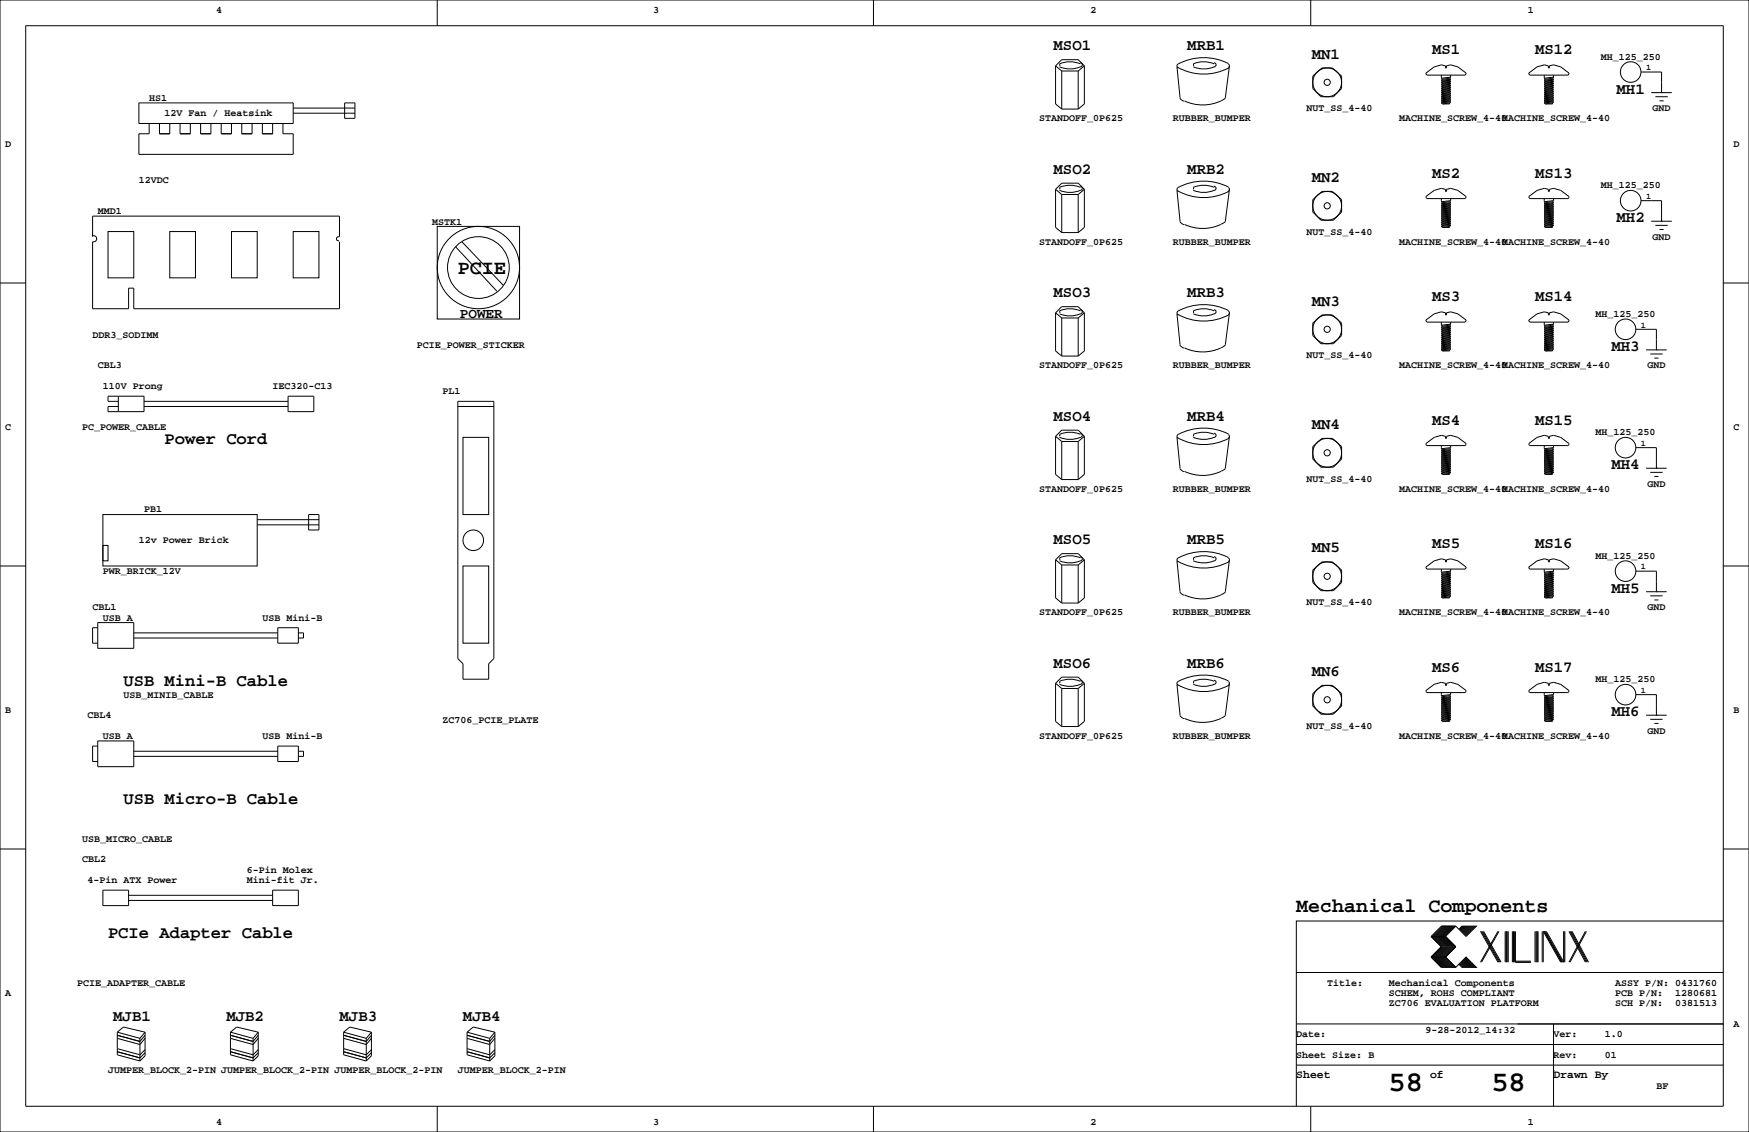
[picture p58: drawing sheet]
<svg xmlns="http://www.w3.org/2000/svg" width="432mm" height="279mm" viewBox="0 0 432 279" stroke-linecap="round" stroke-linejoin="round" font-family="sans-serif">
<defs><g id="words">
<g font-size="7.1">
<text x="342.8" y="269.3">58</text>
<text x="368.2" y="269.3">58</text>
</g>
<g font-size="4.9">
<text x="113" y="67.6">PCIE</text>
<text x="320" y="225.1">Mechanical Components</text>
</g>
<g font-size="4.2">
<text x="40.6" y="109.6">Power Cord</text>
<text x="30.5" y="169.3">USB Mini-B Cable</text>
<text x="30.5" y="198.5">USB Micro-B Cable</text>
<text x="26.7" y="231.5">PCIe Adapter Cable</text>
</g>
<g font-size="3.9">
<text x="260.1" y="12.4">MSO1</text>
<text x="293.1" y="12.4">MRB1</text>
<text x="323.9" y="14.4">MN1</text>
<text x="353.6" y="13.4">MS1</text>
<text x="379" y="13.4">MS12</text>
<text x="399.1" y="23.1">MH1</text>
<text x="260.1" y="42.9">MSO2</text>
<text x="293.1" y="42.9">MRB2</text>
<text x="323.9" y="44.9">MN2</text>
<text x="353.6" y="43.9">MS2</text>
<text x="379" y="43.9">MS13</text>
<text x="399.1" y="54.8">MH2</text>
<text x="260.1" y="73.4">MSO3</text>
<text x="293.1" y="73.4">MRB3</text>
<text x="323.9" y="75.4">MN3</text>
<text x="353.6" y="74.4">MS3</text>
<text x="379" y="74.4">MS14</text>
<text x="397.8" y="86.6">MH3</text>
<text x="260.1" y="103.9">MSO4</text>
<text x="293.1" y="103.9">MRB4</text>
<text x="323.9" y="105.9">MN4</text>
<text x="353.6" y="104.9">MS4</text>
<text x="379" y="104.9">MS15</text>
<text x="397.8" y="115.8">MH4</text>
<text x="260.1" y="134.3">MSO5</text>
<text x="293.1" y="134.3">MRB5</text>
<text x="323.9" y="136.4">MN5</text>
<text x="353.6" y="135.4">MS5</text>
<text x="379" y="135.4">MS16</text>
<text x="397.8" y="146.3">MH5</text>
<text x="260.1" y="164.8">MSO6</text>
<text x="293.1" y="164.8">MRB6</text>
<text x="323.9" y="166.8">MN6</text>
<text x="353.6" y="165.8">MS6</text>
<text x="379" y="165.8">MS17</text>
<text x="397.8" y="176.8">MH6</text>
<text x="27.9" y="251.9">MJB1</text>
<text x="55.9" y="251.9">MJB2</text>
<text x="83.8" y="251.9">MJB3</text>
<text x="114.3" y="251.9">MJB4</text>
</g>
<text font-size="3.5" x="113.5" y="78.5">POWER</text>
<g font-size="2.8">
<text x="320" y="266.1">Sheet</text>
<text x="353.1" y="266.1">of</text>
<text x="383.5" y="266.1">Drawn By</text>
</g>
<g font-size="2.5">
<text x="53.3" y="3.3">4</text>
<text x="161.3" y="3.3">3</text>
<text x="269.2" y="3.3">2</text>
<text x="377.2" y="3.3">1</text>
<text x="395.2" y="14.7">MH_125_250</text>
<text x="36.8" y="24.9">HS1</text>
<text x="40.6" y="28.7">12V Fan / Heatsink</text>
<text x="256.5" y="30">STANDOFF_0P625</text>
<text x="289.6" y="30">RUBBER_BUMPER</text>
<text x="322.6" y="27.4">NUT_SS_4-40</text>
<text x="345.4" y="30">MACHINE_SCREW_4-40</text>
<text x="370.8" y="30">MACHINE_SCREW_4-40</text>
<text x="408" y="27.4">GND</text>
<text x="1.3" y="36.3">D</text>
<text x="428" y="36.3">D</text>
<text x="34.3" y="45.2">12VDC</text>
<text x="395.2" y="46.5">MH_125_250</text>
<text x="24.1" y="52.8">MMD1</text>
<text x="106.7" y="55.6">MSTK1</text>
<text x="322.6" y="57.9">NUT_SS_4-40</text>
<text x="408" y="59.2">GND</text>
<text x="256.5" y="60.5">STANDOFF_0P625</text>
<text x="289.6" y="60.5">RUBBER_BUMPER</text>
<text x="345.4" y="60.5">MACHINE_SCREW_4-40</text>
<text x="370.8" y="60.5">MACHINE_SCREW_4-40</text>
<text x="22.9" y="83.3">DDR3_SODIMM</text>
<text x="393.9" y="78.2">MH_125_250</text>
<text x="102.9" y="85.9">PCIE_POWER_STICKER</text>
<text x="322.6" y="88.4">NUT_SS_4-40</text>
<text x="24.1" y="90.9">CBL3</text>
<text x="256.5" y="90.9">STANDOFF_0P625</text>
<text x="289.6" y="90.9">RUBBER_BUMPER</text>
<text x="345.4" y="90.9">MACHINE_SCREW_4-40</text>
<text x="370.8" y="90.9">MACHINE_SCREW_4-40</text>
<text x="406.7" y="90.9">GND</text>
<text x="25.4" y="96">110V Prong</text>
<text x="67.3" y="96">IEC320-C13</text>
<text x="109.2" y="97.3">PL1</text>
<text x="1.3" y="106.2">C</text>
<text x="20.3" y="106.2">PC_POWER_CABLE</text>
<text x="393.9" y="107.4">MH_125_250</text>
<text x="428" y="106.2">C</text>
<text x="322.6" y="118.9">NUT_SS_4-40</text>
<text x="256.5" y="121.4">STANDOFF_0P625</text>
<text x="289.6" y="121.4">RUBBER_BUMPER</text>
<text x="345.4" y="121.4">MACHINE_SCREW_4-40</text>
<text x="370.8" y="121.4">MACHINE_SCREW_4-40</text>
<text x="406.7" y="120.1">GND</text>
<text x="35.6" y="126.5">PB1</text>
<text x="34.3" y="134.1">12v Power Brick</text>
<text x="393.9" y="137.9">MH_125_250</text>
<text x="25.4" y="141.7">PWR_BRICK_12V</text>
<text x="322.6" y="149.4">NUT_SS_4-40</text>
<text x="22.9" y="150.6">CBL1</text>
<text x="25.4" y="153.2">USB A</text>
<text x="64.8" y="153.2">USB Mini-B</text>
<text x="256.5" y="151.9">STANDOFF_0P625</text>
<text x="289.6" y="151.9">RUBBER_BUMPER</text>
<text x="345.4" y="151.9">MACHINE_SCREW_4-40</text>
<text x="370.8" y="151.9">MACHINE_SCREW_4-40</text>
<text x="406.7" y="150.6">GND</text>
<text x="30.5" y="172.2">USB_MINIB_CABLE</text>
<text x="393.9" y="168.4">MH_125_250</text>
<text x="1.3" y="176">B</text>
<text x="21.6" y="177.3">CBL4</text>
<text x="109.2" y="178.6">ZC706_PCIE_PLATE</text>
<text x="322.6" y="179.8">NUT_SS_4-40</text>
<text x="428" y="176">B</text>
<text x="25.4" y="182.4">USB A</text>
<text x="64.8" y="182.4">USB Mini-B</text>
<text x="256.5" y="182.4">STANDOFF_0P625</text>
<text x="289.6" y="182.4">RUBBER_BUMPER</text>
<text x="345.4" y="182.4">MACHINE_SCREW_4-40</text>
<text x="370.8" y="182.4">MACHINE_SCREW_4-40</text>
<text x="406.7" y="181.1">GND</text>
<text x="20.3" y="207.8">USB_MICRO_CABLE</text>
<text x="20.3" y="212.9">CBL2</text>
<text x="61" y="215.4">6-Pin Molex</text>
<text x="21.6" y="217.9">4-Pin ATX Power</text>
<text x="61" y="217.9">Mini-fit Jr.</text>
<text x="1.3" y="245.9">A</text>
<text x="19" y="243.3">PCIE_ADAPTER_CABLE</text>
<text x="327.7" y="243.3">Title:</text>
<text x="342.9" y="245.9">SCHEM, ROHS COMPLIANT</text>
<text x="342.9" y="243.3">Mechanical Components</text>
<text x="398.8" y="243.3">ASSY P/N: 0431760</text>
<text x="398.8" y="245.9">PCB P/N:</text>
<text x="413.6" y="245.9">1280681</text>
<text x="342.9" y="248.4">ZC706 EVALUATION PLATFORM</text>
<text x="398.8" y="248.4">SCH P/N:</text>
<text x="413.6" y="248.4">0381513</text>
<text x="320" y="256">Date:</text>
<text x="351.9" y="255">9-28-2012_14:32</text>
<text x="383.5" y="256">Ver:</text>
<text x="396.2" y="256">1.0</text>
<text x="428" y="253.5">A</text>
<text x="320" y="261.1">Sheet Size: B</text>
<text x="383.5" y="261.1">Rev:</text>
<text x="396.2" y="261.1">01</text>
<text x="26.7" y="264.9">JUMPER_BLOCK_2-PIN JUMPER_BLOCK_2-PIN JUMPER_BLOCK_2-PIN</text>
<text x="113" y="264.9">JUMPER_BLOCK_2-PIN</text>
<text x="408.9" y="268.7">BF</text>
<text x="53.3" y="277.6">4</text>
<text x="161.3" y="277.6">3</text>
<text x="269.2" y="277.6">2</text>
<text x="377.2" y="277.6">1</text>
</g>
<g font-size="2.1">
<text x="406.4" y="17.3">1</text>
<text x="406.4" y="49.1">1</text>
<text x="405.1" y="80.8">1</text>
<text x="405.1" y="110.1">1</text>
<text x="405.1" y="140.5">1</text>
<text x="405.1" y="171">1</text>
</g>
</g></defs>
<g fill="none" stroke="#000" stroke-width=".25">
<path d="M0 0h431.8v279.4h-431.8zM6.3 6.4h419.1v266.6h-419.1zM107.9 0v6.4M215.6 0v6.4M260.6 16.3v9.4l1.5 1.2M260.6 16.3l1.5-1.6h4.1l1.5 1.6M260.6 16.3l1.5 1.2M261.6 16.5a6.6 6.6 0 0 0 5.1 0M261.6 15.8a6.6 6.6 0 0 1 5.1 0M261.7 15.8l.1 .4M262.1 17.5v9.4M262.1 17.5h4.1"/>
<path d="M266.2 17.5v9.4M266.7 15.5a.51 .51 0 0 1 .5 .5 .51 .51 0 0 1-.5 .5M267.7 16.3v9.4l-1.5 1.2M267.7 16.3l-1.5 1.2M290.6 16.5l.7 7.6M290.8 16.6a13.2 13.2 0 0 0 12.6 .1M294.6 16.5a6.6 6.6 0 0 0 5.2 0M294.6 15.8a6.6 6.6 0 0 1 5.2 0M294.7 15.8l.1 .4M299.7 15.5a.51 .51 0 0 1 .5 .5 .51 .51 0 0 1-.5 .5M303.3 15.8l.2 .5-.2 .4M303.3 15.7a13 13 0 0 0-12.7 .4v.3l.3 .3"/>
<path d="M303.5 16.3l-1 7.8M323.6 0v6.4M352 18l2.1-1.5 1.8-.5 1 .3v.5h.2v-.5l1-.3 1.8 .5 2 1.5v.3l-.2 .2h-9.4zM355.9 18.5v.8M355.9 19.8l.2 .3M355.9 19.3l.2 .3M356.1 19.6l-.2 .2M357.9 19.8l-1.8 .3M357.9 19.8l.2 .3M357.9 19.3l-1.8 .3M357.9 19.3l.2 .3M358.1 18.5v.6"/>
<path d="M358.1 19.6l-.2 .2M358.1 19.1l-.2 .2M358.1 19.6l-2.2 .2M358.1 19.1l-2.2 .2M377.4 18l2.1-1.5 1.8-.5 1 .3v.5h.2v-.5l1-.3 1.8 .5 2 1.5v.3l-.2 .2h-9.4zM381.3 19.8l.2 .3M381.3 19.3l.2 .3M381.3 18.5v.8M381.5 19.6l-.2 .2M383.3 19.8l-1.8 .3M383.3 19.8l.2 .3M383.3 19.3l-1.8 .3"/>
<path d="M383.3 19.3l.2 .3M383.5 19.6l-.2 .2M383.5 19.1l-.2 .2M383.5 18.5v.6M383.5 19.6l-2.2 .2M383.5 19.1l-2.2 .2M405.1 17.8h5.1v5.1M34.3 25.4v5.1zM34.3 30.5h38.1zM34.3 38.1h38.1zM34.3 33v5.1zM34.3 25.4h38.1v5.1"/>
<path d="M34.3 33h2.5v-2.5h2.6v2.5h2.5v-2.5h2.5v2.5h2.6v-2.5h2.5v2.5h2.6v-2.5h2.5v2.5h2.5v-2.5h2.6v2.5h2.5v-2.5h2.6v2.5h2.5v-2.5h2.5v2.5h2.6M72.4 33v5.1zM72.4 27.9h15.2M72.4 26.7h15.2M85.1 25.4h2.5v3.8h-2.5zM262.1 26.9h4.1M291.3 24.2l1 .8M292.4 24.9a10.7 10.7 0 0 0 9 0M302.5 24.2l-1 .6M355.9 25.4l.2 .3M355.9 22.9l.2 .2M355.9 24.9l.2 .2"/>
<path d="M355.9 22.4l.2 .2M355.9 24.4l.2 .2M355.9 23.9l.2 .2M355.9 21.3l.2 .3M355.9 23.4l.2 .2M355.9 20.8l.2 .3M355.9 20.3l.2 .3M355.9 21.8l.2 .3M356.1 25.1l-.2 .3M356.1 24.6l-.2 .3M356.1 24.1l-.2 .3M356.1 23.6l-.2 .3"/>
<path d="M356.1 23.1l-.2 .3M356.1 22.6l-.2 .3M356.1 22.1l-.2 .3M356.1 21.6l-.2 .2M356.1 21.1l-.2 .2M356.1 20.1l-.2 .2M356.1 20.6l-.2 .2M357.9 25.4v.3h-1.8M357.9 25.4l-1.8 .3M357.9 24.9l-1.8 .2M357.9 24.9l.2 .2M357.9 24.4l-1.8 .2"/>
<path d="M357.9 24.4l.2 .2M357.9 23.9l-1.8 .2M357.9 23.9l.2 .2M357.9 23.4l-1.8 .2M357.9 23.4l.2 .2M357.9 22.9l-1.8 .2M357.9 22.9l.2 .2M357.9 22.4l-1.8 .2M357.9 22.4l.2 .2M357.9 21.8l-1.8 .3M357.9 21.8l.2 .3M357.9 21.3l-1.8 .3"/>
<path d="M357.9 21.3l.2 .3M357.9 20.8l-1.8 .3M357.9 20.8l.2 .3M357.9 20.3l-1.8 .3M357.9 20.3l.2 .3M358.1 25.1l-2.2 .3M358.1 25.1l-.2 .3M358.1 23.1l-.2 .3M358.1 24.6l-2.2 .3M358.1 24.6l-.2 .3M358.1 22.6l-.2 .3M358.1 24.1l-2.2 .3"/>
<path d="M358.1 24.1l-.2 .3M358.1 22.1l-.2 .3M358.1 23.6l-2.2 .3M358.1 23.6l-.2 .3M358.1 21.6l-.2 .2M358.1 23.1l-2.2 .3M358.1 21.1l-.2 .2M358.1 22.6l-2.2 .3M358.1 20.6l-.2 .2M358.1 22.1l-2.2 .3M358.1 20.1l-.2 .2M358.1 21.6l-2.2 .2"/>
<path d="M358.1 21.1l-2.2 .2M358.1 20.1l-2.2 .2M358.1 20.6l-2.2 .2M381.3 25.4l.2 .3M381.3 22.9l.2 .2M381.3 24.9l.2 .2M381.3 22.4l.2 .2M381.3 24.4l.2 .2M381.3 21.8l.2 .3M381.3 23.9l.2 .2M381.3 21.3l.2 .3M381.3 23.4l.2 .2"/>
<path d="M381.3 20.8l.2 .3M381.3 20.3l.2 .3M381.5 25.1l-.2 .3M381.5 24.6l-.2 .3M381.5 24.1l-.2 .3M381.5 23.6l-.2 .3M381.5 23.1l-.2 .3M381.5 22.6l-.2 .3M381.5 22.1l-.2 .3M381.5 21.6l-.2 .2M381.5 21.1l-.2 .2M381.5 20.1l-.2 .2"/>
<path d="M381.5 20.6l-.2 .2M383.3 25.4v.3h-1.8M383.3 25.4l-1.8 .3M383.3 24.9l-1.8 .2M383.3 24.9l.2 .2M383.3 24.4l-1.8 .2M383.3 24.4l.2 .2M383.3 23.9l-1.8 .2M383.3 23.9l.2 .2M383.3 23.4l-1.8 .2M383.3 23.4l.2 .2M383.3 22.9l-1.8 .2"/>
<path d="M383.3 22.9l.2 .2M383.3 22.4l-1.8 .2M383.3 22.4l.2 .2M383.3 21.8l-1.8 .3M383.3 21.8l.2 .3M383.3 21.3l-1.8 .3M383.3 21.3l.2 .3M383.3 20.8l-1.8 .3M383.3 20.8l.2 .3M383.3 20.3l-1.8 .3M383.3 20.3l.2 .3M383.5 25.1l-.2 .3"/>
<path d="M383.5 24.6l-.2 .3M383.5 24.1l-.2 .3M383.5 23.1l-.2 .3M383.5 22.6l-.2 .3M383.5 23.6l-.2 .3M383.5 25.1l-2.2 .3M383.5 24.6l-2.2 .3M383.5 24.1l-2.2 .3M383.5 22.1l-.2 .3M383.5 23.6l-2.2 .3M383.5 21.6l-.2 .2M383.5 23.1l-2.2 .3"/>
<path d="M383.5 21.1l-.2 .2M383.5 22.6l-2.2 .3M383.5 20.6l-.2 .2M383.5 22.1l-2.2 .3M383.5 20.1l-.2 .2M383.5 21.6l-2.2 .2M383.5 21.1l-2.2 .2M383.5 20.1l-2.2 .2M383.5 20.6l-2.2 .2M407.7 22.9h5M408.7 23.9h3M409.7 24.9h1"/>
<path d="M410.2 22.9h.1M22.8 58.2a.76 .76 0 0 1 1.1 .7 .76 .76 0 0 1-1 .8M22.9 58.4v-5.1h60.9v5.2a.51 .51 0 0 0-.7 .4 .51 .51 0 0 0 .6 .5M22.9 59.7v16.5h8.8v-5.1h1.3v5.1h50.8v-16.5M26.7 57.2h6.3v11.4h-6.3zM41.9 57.2h6.4v11.4h-6.4zM57.1 57.2h6.4v11.4h-6.4zM72.4 57.2h6.3v11.4h-6.3zM107.9 55.9h20.4v22.8h-20.4zM114 59.7l10.2 10.7M260.6 46.7v9.4l1.5 1.3M260.6 46.7l1.5-1.5h4.1l1.5 1.5"/>
<path d="M260.6 46.7l1.5 1.3M261.6 47a6.6 6.6 0 0 0 5.1 0M261.6 46.2a6.6 6.6 0 0 1 5.1 0M261.7 46.3l.1 .4M262.1 48v9.4M262.1 57.4h4.1M262.1 48h4.1M266.2 48v9.4M266.7 46a.51 .51 0 0 1 .5 .5 .51 .51 0 0 1-.5 .5M267.7 46.7v9.4l-1.5 1.3M267.7 46.7l-1.5 1.3M290.6 47l.7 7.6"/>
<path d="M290.8 47.1a13.2 13.2 0 0 0 12.6 .1M291.3 54.7l1 .8M292.4 55.4a10.7 10.7 0 0 0 9 0M294.6 47a6.6 6.6 0 0 0 5.2 0M294.6 46.2a6.6 6.6 0 0 1 5.2 0M294.7 46.3l.1 .4M299.7 46a.51 .51 0 0 1 .5 .5 .51 .51 0 0 1-.5 .5M302.5 54.6l-1 .7M303.3 46.3l.2 .4-.2 .5M303.3 46.2a13 13 0 0 0-12.7 .4v.3l.3 .3M303.5 46.7l-1 7.9M352 48.5l2.1-1.5 1.8-.5 1 .2v.5h.2v-.5l1-.2 1.8 .5 2 1.5v.3l-.2 .2h-9.4z"/>
<path d="M355.9 55.9l.2 .2M355.9 53.3l.2 .3M355.9 55.4l.2 .2M355.9 52.8l.2 .3M355.9 54.9l.2 .2M355.9 52.3l.2 .3M355.9 54.4l.2 .2M355.9 51.8l.2 .3M355.9 53.8l.2 .3M355.9 50.8l.2 .3M355.9 50.3l.2 .2M355.9 49.8l.2 .2"/>
<path d="M355.9 51.3l.2 .3M355.9 49v.8M356.1 55.6l-.2 .3M356.1 55.1l-.2 .3M356.1 54.6l-.2 .3M356.1 54.1l-.2 .3M356.1 53.6l-.2 .2M356.1 53.1l-.2 .2M356.1 52.6l-.2 .2M356.1 52.1l-.2 .2M356.1 51.6l-.2 .2M356.1 50.5l-.2 .3"/>
<path d="M356.1 50l-.2 .3M356.1 51.1l-.2 .2M357.9 55.9v.2h-1.8M357.9 55.9l-1.8 .2M357.9 55.4l-1.8 .2M357.9 55.4l.2 .2M357.9 54.9l-1.8 .2M357.9 54.9l.2 .2M357.9 54.4l-1.8 .2M357.9 54.4l.2 .2M357.9 53.8l-1.8 .3M357.9 53.8l.2 .3"/>
<path d="M357.9 53.3l-1.8 .3M357.9 53.3l.2 .3M357.9 52.8l-1.8 .3M357.9 52.8l.2 .3M357.9 52.3l-1.8 .3M357.9 52.3l.2 .3M357.9 51.8l-1.8 .3M357.9 51.8l.2 .3M357.9 51.3l-1.8 .3M357.9 51.3l.2 .3M357.9 50.8l-1.8 .3M357.9 50.3l-1.8 .2"/>
<path d="M357.9 50.3l.2 .2M357.9 49.8l-1.8 .2M357.9 49.8l.2 .2M357.9 50.8l.2 .3M358.1 55.6l-2.2 .3M358.1 55.6l-.2 .3M358.1 53.6l-.2 .2M358.1 55.1l-2.2 .3M358.1 55.1l-.2 .3M358.1 53.1l-.2 .2M358.1 54.6l-2.2 .3M358.1 54.6l-.2 .3"/>
<path d="M358.1 52.6l-.2 .2M358.1 54.1l-2.2 .3M358.1 54.1l-.2 .3M358.1 52.1l-.2 .2M358.1 53.6l-2.2 .2M358.1 51.6l-.2 .2M358.1 53.1l-2.2 .2M358.1 51.1l-.2 .2M358.1 52.6l-2.2 .2M358.1 50.5l-.2 .3M358.1 52.1l-2.2 .2M358.1 50l-.2 .3"/>
<path d="M358.1 51.6l-2.2 .2M358.1 49.5l-.2 .3M358.1 50.5l-2.2 .3M358.1 51.1l-2.2 .2M358.1 49v.5M358.1 50l-2.2 .3M358.1 49.5l-2.2 .3M377.4 48.5l2.1-1.5 1.8-.5 1 .2v.5h.2v-.5l1-.2 1.8 .5 2 1.5v.3l-.2 .2h-9.4zM381.3 49.8l.2 .2M381.3 49v.8M381.3 55.9l.2 .2M381.3 53.3l.2 .3"/>
<path d="M381.3 55.4l.2 .2M381.3 52.8l.2 .3M381.3 54.9l.2 .2M381.3 52.3l.2 .3M381.3 54.4l.2 .2M381.3 51.8l.2 .3M381.3 53.8l.2 .3M381.3 51.3l.2 .3M381.3 50.8l.2 .3M381.3 50.3l.2 .2M381.5 55.6l-.2 .3M381.5 55.1l-.2 .3"/>
<path d="M381.5 54.6l-.2 .3M381.5 54.1l-.2 .3M381.5 53.6l-.2 .2M381.5 53.1l-.2 .2M381.5 52.6l-.2 .2M381.5 52.1l-.2 .2M381.5 51.6l-.2 .2M381.5 50.5l-.2 .3M381.5 50l-.2 .3M381.5 51.1l-.2 .2M383.3 55.9v.2h-1.8M383.3 51.8l.2 .3"/>
<path d="M383.3 55.9l-1.8 .2M383.3 55.4l-1.8 .2M383.3 55.4l.2 .2M383.3 54.9l-1.8 .2M383.3 54.9l.2 .2M383.3 54.4l-1.8 .2M383.3 54.4l.2 .2M383.3 53.8l-1.8 .3M383.3 53.8l.2 .3M383.3 53.3l-1.8 .3M383.3 53.3l.2 .3M383.3 52.8l-1.8 .3"/>
<path d="M383.3 52.8l.2 .3M383.3 52.3l-1.8 .3M383.3 52.3l.2 .3M383.3 51.8l-1.8 .3M383.3 51.3l-1.8 .3M383.3 51.3l.2 .3M383.3 50.8l-1.8 .3M383.3 50.3l-1.8 .2M383.3 50.3l.2 .2M383.3 49.8l-1.8 .2M383.3 49.8l.2 .2M383.3 50.8l.2 .3"/>
<path d="M383.5 55.6l-.2 .3M383.5 55.1l-.2 .3M383.5 54.6l-.2 .3M383.5 53.6l-.2 .2M383.5 53.1l-.2 .2M383.5 49v.5M383.5 55.6l-2.2 .3M383.5 55.1l-2.2 .3M383.5 54.6l-2.2 .3M383.5 52.6l-.2 .2M383.5 54.1l-2.2 .3M383.5 54.1l-.2 .3"/>
<path d="M383.5 52.1l-.2 .2M383.5 53.6l-2.2 .2M383.5 51.6l-.2 .2M383.5 53.1l-2.2 .2M383.5 51.1l-.2 .2M383.5 52.6l-2.2 .2M383.5 50.5l-.2 .3M383.5 52.1l-2.2 .2M383.5 50l-.2 .3M383.5 51.6l-2.2 .2M383.5 49.5l-.2 .3M383.5 50.5l-2.2 .3"/>
<path d="M383.5 51.1l-2.2 .2M383.5 50l-2.2 .3M383.5 49.5l-2.2 .3M405.1 49.5h5.1v5.1M407.7 54.6h5M408.7 55.6h3M409.7 56.6h1M410.2 54.6h.1M0 69.8h6.3M112.5 61l10.2 10.9M115.6 66h.1M130.8 68.6h.1"/>
<path d="M260.6 77.2v9.4l1.5 1.3M260.6 77.2l1.5-1.5h4.1l1.5 1.5M260.6 77.2l1.5 1.3M261.6 77.5a6.6 6.6 0 0 0 5.1 0M261.6 76.7a6.6 6.6 0 0 1 5.1 0M261.7 76.8l.1 .4M262.1 78.5v9.4M262.1 78.5h4.1M266.2 78.5v9.4M266.7 76.5a.51 .51 0 0 1 .5 .5 .51 .51 0 0 1-.5 .5M267.7 77.2v9.4l-1.5 1.3M267.7 77.2l-1.5 1.3"/>
<path d="M290.6 77.5l.7 7.6M290.8 77.6a13.2 13.2 0 0 0 12.6 .1M294.6 77.5a6.6 6.6 0 0 0 5.2 0M294.6 76.7a6.6 6.6 0 0 1 5.2 0M294.7 76.8l.1 .4M299.7 76.5a.51 .51 0 0 1 .5 .5 .51 .51 0 0 1-.5 .5M303.3 76.8l.2 .4-.2 .5M303.3 76.7a12.9 12.9 0 0 0-12.7 .3v.4l.3 .3M303.5 77.2l-1 7.9M352 79l2.1-1.5 1.8-.5 1 .2v.5h.2v-.5l1-.2 1.8 .5 2 1.5v.2l-.2 .3h-9.4zM355.9 79.5v.8M358.1 79.5v.5"/>
<path d="M377.4 79l2.1-1.5 1.8-.5 1 .2v.5h.2v-.5l1-.2 1.8 .5 2 1.5v.2l-.2 .3h-9.4zM381.3 79.5v.8M383.5 79.5v.5M425.4 69.8h6.4M29.2 99.1h-2.5v-1.3h8.9v3.8h-8.9v-1.3h2.5M29.2 97.8v3.8M35.6 99.1h35.5M71.1 97.8h6.4v3.8h-6.4zM113 99.1h8.9v63.5l-1.3 1.2v3.8h-6.3v-3.8l-1.3-1.2zM262.1 87.9h4.1M291.3 85.2l1 .8M292.4 85.9a10.7 10.7 0 0 0 9 0"/>
<path d="M302.5 85.1l-1 .7M355.9 86.4l.2 .2M355.9 85.9l.2 .2M355.9 83.3l.2 .3M355.9 85.3l.2 .3M355.9 82.8l.2 .3M355.9 84.8l.2 .3M355.9 82.3l.2 .2M355.9 84.3l.2 .3M355.9 81.8l.2 .2M355.9 83.8l.2 .3M355.9 81.3l.2 .2"/>
<path d="M355.9 80.8l.2 .2M355.9 80.3l.2 .2M356.1 86.1l-.2 .3M356.1 85.6l-.2 .3M356.1 85.1l-.2 .2M356.1 84.6l-.2 .2M356.1 84.1l-.2 .2M356.1 83.6l-.2 .2M356.1 83.1l-.2 .2M356.1 82.5l-.2 .3M356.1 82l-.2 .3M356.1 81l-.2 .3"/>
<path d="M356.1 80.5l-.2 .3M356.1 81.5l-.2 .3M357.9 86.4v.2h-1.8M357.9 86.4l-1.8 .2M357.9 85.9l-1.8 .2M357.9 85.9l.2 .2M357.9 85.3l-1.8 .3M357.9 85.3l.2 .3M357.9 84.8l-1.8 .3M357.9 84.8l.2 .3M357.9 84.3l-1.8 .3M357.9 84.3l.2 .3"/>
<path d="M357.9 83.8l-1.8 .3M357.9 83.8l.2 .3M357.9 83.3l-1.8 .3M357.9 83.3l.2 .3M357.9 82.8l-1.8 .3M357.9 82.8l.2 .3M357.9 82.3l-1.8 .2M357.9 82.3l.2 .2M357.9 81.8l-1.8 .2M357.9 81.8l.2 .2M357.9 81.3l-1.8 .2M357.9 80.8l-1.8 .2"/>
<path d="M357.9 80.8l.2 .2M357.9 80.3l-1.8 .2M357.9 80.3l.2 .2M357.9 81.3l.2 .2M358.1 86.1l-2.2 .3M358.1 86.1l-.2 .3M358.1 84.1l-.2 .2M358.1 85.6l-2.2 .3M358.1 85.6l-.2 .3M358.1 83.6l-.2 .2M358.1 85.1l-2.2 .2M358.1 85.1l-.2 .2"/>
<path d="M358.1 83.1l-.2 .2M358.1 84.6l-2.2 .2M358.1 84.6l-.2 .2M358.1 82.5l-.2 .3M358.1 84.1l-2.2 .2M358.1 82l-.2 .3M358.1 83.6l-2.2 .2M358.1 81.5l-.2 .3M358.1 83.1l-2.2 .2M358.1 81l-.2 .3M358.1 82.5l-2.2 .3M358.1 80.5l-.2 .3"/>
<path d="M358.1 82l-2.2 .3M358.1 80l-.2 .3M358.1 81l-2.2 .3M358.1 81.5l-2.2 .3M358.1 80.5l-2.2 .3M358.1 80l-2.2 .3M381.3 86.4l.2 .2M381.3 83.8l.2 .3M381.3 85.9l.2 .2M381.3 83.3l.2 .3M381.3 85.3l.2 .3M381.3 82.8l.2 .3"/>
<path d="M381.3 84.8l.2 .3M381.3 82.3l.2 .2M381.3 84.3l.2 .3M381.3 81.8l.2 .2M381.3 81.3l.2 .2M381.3 80.8l.2 .2M381.3 80.3l.2 .2M381.5 86.1l-.2 .3M381.5 85.6l-.2 .3M381.5 85.1l-.2 .2M381.5 84.6l-.2 .2M381.5 84.1l-.2 .2"/>
<path d="M381.5 83.6l-.2 .2M381.5 83.1l-.2 .2M381.5 82.5l-.2 .3M381.5 82l-.2 .3M381.5 81l-.2 .3M381.5 80.5l-.2 .3M381.5 81.5l-.2 .3M383.3 86.4v.2h-1.8M383.3 86.4l-1.8 .2M383.3 85.9l-1.8 .2M383.3 85.9l.2 .2M383.3 85.3l-1.8 .3"/>
<path d="M383.3 85.3l.2 .3M383.3 84.8l-1.8 .3M383.3 84.8l.2 .3M383.3 84.3l-1.8 .3M383.3 84.3l.2 .3M383.3 83.8l-1.8 .3M383.3 83.8l.2 .3M383.3 83.3l-1.8 .3M383.3 83.3l.2 .3M383.3 82.8l-1.8 .3M383.3 82.8l.2 .3M383.3 82.3l-1.8 .2"/>
<path d="M383.3 82.3l.2 .2M383.3 81.8l-1.8 .2M383.3 81.8l.2 .2M383.3 81.3l-1.8 .2M383.3 80.8l-1.8 .2M383.3 80.8l.2 .2M383.3 80.3l-1.8 .2M383.3 80.3l.2 .2M383.3 81.3l.2 .2M383.5 86.1l-.2 .3M383.5 85.6l-.2 .3M383.5 84.1l-.2 .2"/>
<path d="M383.5 83.6l-.2 .2M383.5 84.6l-.2 .2M383.5 86.1l-2.2 .3M383.5 85.6l-2.2 .3M383.5 85.1l-2.2 .2M383.5 85.1l-.2 .2M383.5 83.1l-.2 .2M383.5 84.6l-2.2 .2M383.5 82.5l-.2 .3M383.5 84.1l-2.2 .2M383.5 82l-.2 .3M383.5 83.6l-2.2 .2"/>
<path d="M383.5 81.5l-.2 .3M383.5 83.1l-2.2 .2M383.5 81l-.2 .3M383.5 82.5l-2.2 .3M383.5 80.5l-.2 .3M383.5 82l-2.2 .3M383.5 80l-.2 .3M383.5 81l-2.2 .3M383.5 81.5l-2.2 .3M383.5 80.5l-2.2 .3M383.5 80l-2.2 .3M403.9 81.3h5v5.1"/>
<path d="M406.4 86.4h5.1M407.4 87.4h3.1M408.4 88.4h1M408.9 86.4h.1M35.6 100.3h35.5M113 100.3h8.9M114.3 107.9h6.3v19.1h-6.3zM260.6 107.7v9.4l1.5 1.3M260.6 107.7l1.5-1.5h4.1l1.5 1.5M260.6 107.7l1.5 1.3M261.6 107.9a6.6 6.6 0 0 0 5.1 0M261.6 107.2a6.6 6.6 0 0 1 5.1 0"/>
<path d="M261.7 107.3l.1 .4M262.1 109v9.4M262.1 118.4h4.1M262.1 109h4.1M266.2 109v9.4M266.7 106.9a.51 .51 0 0 1 .5 .5 .51 .51 0 0 1-.5 .5M267.7 107.7v9.4l-1.5 1.3M267.7 107.7l-1.5 1.3M290.6 107.9l.7 7.7M290.8 108.1a13.2 13.2 0 0 0 12.6 .1M290.9 107.2l-.3 .5 .3 .4M291.3 115.6l1 .8"/>
<path d="M292.4 116.3a10.7 10.7 0 0 0 9 0M294.6 107.9a6.6 6.6 0 0 0 5.2 0M294.6 107.2a6.6 6.6 0 0 1 5.2 0M294.7 107.3l.1 .4M299.7 106.9a.51 .51 0 0 1 .5 .5 .51 .51 0 0 1-.5 .5M302.5 115.6l-1 .7M303.3 107.2l.2 .5-.2 .4M303.3 107.1a13.5 13.5 0 0 0-12.4 .1M303.5 107.7l-1 7.9M352 109.5l2.1-1.6 1.8-.5 1 .3v.5h.2v-.5l1-.3 1.8 .5 2 1.6v.2l-.2 .3h-9.4zM355.9 110v.7M355.9 116.8l.2 .3"/>
<path d="M355.9 114.3l.2 .3M355.9 116.3l.2 .3M355.9 113.8l.2 .2M355.9 115.8l.2 .3M355.9 113.3l.2 .2M355.9 115.3l.2 .3M355.9 112.8l.2 .2M355.9 114.8l.2 .3M355.9 112.3l.2 .2M355.9 111.8l.2 .2M355.9 111.3l.2 .2M355.9 110.7l.2 .3"/>
<path d="M356.1 116.6l-.2 .2M356.1 116.1l-.2 .2M356.1 115.6l-.2 .2M356.1 115.1l-.2 .2M356.1 114.6l-.2 .2M356.1 114l-.2 .3M356.1 113.5l-.2 .3M356.1 113l-.2 .3M356.1 112.5l-.2 .3M356.1 111.5l-.2 .3M356.1 111l-.2 .3M356.1 112l-.2 .3"/>
<path d="M357.9 116.8v.3h-1.8M357.9 116.8l-1.8 .3M357.9 116.3l-1.8 .3M357.9 116.3l.2 .3M357.9 115.8l-1.8 .3M357.9 115.8l.2 .3M357.9 115.3l-1.8 .3M357.9 115.3l.2 .3M357.9 114.8l-1.8 .3M357.9 114.8l.2 .3M357.9 114.3l-1.8 .3M357.9 114.3l.2 .3"/>
<path d="M357.9 113.8l-1.8 .2M357.9 113.8l.2 .2M357.9 113.3l-1.8 .2M357.9 113.3l.2 .2M357.9 112.8l-1.8 .2M357.9 112.8l.2 .2M357.9 112.3l-1.8 .2M357.9 112.3l.2 .2M357.9 111.8l-1.8 .2M357.9 111.3l-1.8 .2M357.9 111.3l.2 .2M357.9 110.7l-1.8 .3"/>
<path d="M357.9 110.7l.2 .3M357.9 111.8l.2 .2M358.1 110v.5M358.1 116.6l-2.2 .2M358.1 116.6l-.2 .2M358.1 114.6l-.2 .2M358.1 116.1l-2.2 .2M358.1 116.1l-.2 .2M358.1 114l-.2 .3M358.1 115.6l-2.2 .2M358.1 115.6l-.2 .2M358.1 113.5l-.2 .3"/>
<path d="M358.1 115.1l-2.2 .2M358.1 115.1l-.2 .2M358.1 114.6l-2.2 .2M358.1 112.5l-.2 .3M358.1 114l-2.2 .3M358.1 112l-.2 .3M358.1 113.5l-2.2 .3M358.1 111.5l-.2 .3M358.1 113l-2.2 .3M358.1 113l-.2 .3M358.1 111l-.2 .3M358.1 112.5l-2.2 .3"/>
<path d="M358.1 110.5l-.2 .2M358.1 111.5l-2.2 .3M358.1 112l-2.2 .3M358.1 111l-2.2 .3M358.1 110.5l-2.2 .2M377.4 109.5l2.1-1.6 1.8-.5 1 .3v.5h.2v-.5l1-.3 1.8 .5 2 1.6v.2l-.2 .3h-9.4zM381.3 111.8l.2 .2M381.3 110v.7M381.3 116.8l.2 .3M381.3 114.3l.2 .3M381.3 116.3l.2 .3M381.3 113.8l.2 .2"/>
<path d="M381.3 115.8l.2 .3M381.3 113.3l.2 .2M381.3 115.3l.2 .3M381.3 112.8l.2 .2M381.3 114.8l.2 .3M381.3 112.3l.2 .2M381.3 111.3l.2 .2M381.3 110.7l.2 .3M381.5 116.6l-.2 .2M381.5 116.1l-.2 .2M381.5 115.6l-.2 .2M381.5 115.1l-.2 .2"/>
<path d="M381.5 114.6l-.2 .2M381.5 114l-.2 .3M381.5 113.5l-.2 .3M381.5 113l-.2 .3M381.5 112.5l-.2 .3M381.5 111.5l-.2 .3M381.5 111l-.2 .3M381.5 112l-.2 .3M383.3 111.3l.2 .2M383.3 116.8v.3h-1.8M383.3 116.8l-1.8 .3M383.3 116.3l-1.8 .3"/>
<path d="M383.3 116.3l.2 .3M383.3 115.8l-1.8 .3M383.3 115.8l.2 .3M383.3 115.3l-1.8 .3M383.3 115.3l.2 .3M383.3 114.8l-1.8 .3M383.3 114.8l.2 .3M383.3 114.3l-1.8 .3M383.3 114.3l.2 .3M383.3 113.8l-1.8 .2M383.3 113.8l.2 .2M383.3 113.3l-1.8 .2"/>
<path d="M383.3 113.3l.2 .2M383.3 112.8l-1.8 .2M383.3 112.8l.2 .2M383.3 112.3l-1.8 .2M383.3 112.3l.2 .2M383.3 111.8l-1.8 .2M383.3 111.3l-1.8 .2M383.3 110.7l-1.8 .3M383.3 110.7l.2 .3M383.3 111.8l.2 .2M383.5 116.6l-.2 .2M383.5 116.1l-.2 .2"/>
<path d="M383.5 115.6l-.2 .2M383.5 114.6l-.2 .2M383.5 114l-.2 .3M383.5 115.1l-.2 .2M383.5 110v.5M383.5 116.6l-2.2 .2M383.5 116.1l-2.2 .2M383.5 115.6l-2.2 .2M383.5 113.5l-.2 .3M383.5 115.1l-2.2 .2M383.5 113l-.2 .3M383.5 114.6l-2.2 .2"/>
<path d="M383.5 112.5l-.2 .3M383.5 114l-2.2 .3M383.5 112l-.2 .3M383.5 113.5l-2.2 .3M383.5 111.5l-.2 .3M383.5 113l-2.2 .3M383.5 111l-.2 .3M383.5 112.5l-2.2 .3M383.5 110.5l-.2 .2M383.5 111.5l-2.2 .3M383.5 112l-2.2 .3M383.5 111l-2.2 .3"/>
<path d="M383.5 110.5l-2.2 .2M403.9 110.5h5v5.1M406.4 115.6h5.1M407.4 116.6h3.1M408.4 117.6h1M408.9 115.6h.1M0 139.7h6.3M25.4 134.6h1.3v3.8h-1.3zM25.4 127h38.1v12.7h-38.1zM63.5 129.5h15.2M63.5 128.3h15.2M76.2 127h2.5v3.8h-2.5z"/>
<path d="M114.3 139.7h6.3v19.1h-6.3zM260.6 138.2v9.4l1.5 1.2M260.6 138.2l1.5-1.5h4.1l1.5 1.5M260.6 138.2l1.5 1.2M261.6 138.4a6.6 6.6 0 0 0 5.1 0M261.6 137.7a6.6 6.6 0 0 1 5.1 0M261.7 137.7l.1 .4M262.1 139.4v9.4M262.1 139.4h4.1M266.2 139.4v9.4M266.7 137.4a.51 .51 0 0 1 .5 .5 .51 .51 0 0 1-.5 .5M267.7 138.2v9.4l-1.5 1.2"/>
<path d="M267.7 138.2l-1.5 1.2M290.6 138.4l.7 7.6M290.8 138.6a13.2 13.2 0 0 0 12.6 .1M294.6 138.4a6.6 6.6 0 0 0 5.2 0M294.6 137.7a6.6 6.6 0 0 1 5.2 0M294.7 137.7l.1 .4M299.7 137.4a.51 .51 0 0 1 .5 .5 .51 .51 0 0 1-.5 .5M303.3 137.7l.2 .5-.2 .4M303.3 137.6a13 13 0 0 0-12.7 .4v.4l.3 .2M303.5 138.2l-1 7.8M352 140l2.1-1.6 1.8-.5 1 .3v.5h.2v-.5l1-.3 1.8 .5 2 1.6v.2l-.2 .3h-9.4zM377.4 140l2.1-1.6 1.8-.5 1 .3v.5h.2v-.5l1-.3 1.8 .5 2 1.6v.2l-.2 .3h-9.4z"/>
<path d="M425.4 139.7h6.4M24.1 154.9h-1.2v3.9h1.2M24.1 153.7h8.9v6.3h-8.9zM33 157.5h35.6M33 156.2h35.6M68.6 154.9h5.1v3.9h-5.1zM73.7 156.2h1.2v1.3h-1.2M262.1 148.8h4.1M291.3 146.1l1 .8M292.4 146.8a10.7 10.7 0 0 0 9 0M302.5 146.1l-1 .7M355.9 140.5v.7"/>
<path d="M355.9 147.3l.2 .3M355.9 144.8l.2 .2M355.9 146.8l.2 .3M355.9 144.3l.2 .2M355.9 146.3l.2 .3M355.9 143.8l.2 .2M355.9 145.8l.2 .2M355.9 143.3l.2 .2M355.9 145.3l.2 .2M355.9 142.7l.2 .3M355.9 142.2l.2 .3M355.9 141.7l.2 .3"/>
<path d="M355.9 141.2l.2 .3M356.1 147.1l-.2 .2M356.1 146.6l-.2 .2M356.1 146l-.2 .3M356.1 145.5l-.2 .3M356.1 145l-.2 .3M356.1 144.5l-.2 .3M356.1 144l-.2 .3M356.1 143.5l-.2 .3M356.1 143l-.2 .3M356.1 142l-.2 .2M356.1 141.5l-.2 .2"/>
<path d="M356.1 142.5l-.2 .2M357.9 147.3v.3h-1.8M357.9 147.3l-1.8 .3M357.9 146.8l-1.8 .3M357.9 146.8l.2 .3M357.9 146.3l-1.8 .3M357.9 146.3l.2 .3M357.9 145.8l-1.8 .2M357.9 145.8l.2 .2M357.9 145.3l-1.8 .2M357.9 145.3l.2 .2M357.9 144.8l-1.8 .2"/>
<path d="M357.9 144.8l.2 .2M357.9 144.3l-1.8 .2M357.9 144.3l.2 .2M357.9 143.8l-1.8 .2M357.9 143.8l.2 .2M357.9 143.3l-1.8 .2M357.9 143.3l.2 .2M357.9 142.7l-1.8 .3M357.9 142.7l.2 .3M357.9 142.2l-1.8 .3M357.9 141.7l-1.8 .3M357.9 141.7l.2 .3"/>
<path d="M357.9 141.2l-1.8 .3M357.9 141.2l.2 .3M357.9 142.2l.2 .3M358.1 140.5v.5M358.1 147.1l-2.2 .2M358.1 147.1l-.2 .2M358.1 145l-.2 .3M358.1 146.6l-2.2 .2M358.1 146.6l-.2 .2M358.1 144.5l-.2 .3M358.1 146l-2.2 .3M358.1 146l-.2 .3"/>
<path d="M358.1 144l-.2 .3M358.1 145.5l-2.2 .3M358.1 145.5l-.2 .3M358.1 143.5l-.2 .3M358.1 145l-2.2 .3M358.1 143l-.2 .3M358.1 144.5l-2.2 .3M358.1 142.5l-.2 .2M358.1 144l-2.2 .3M358.1 142l-.2 .2M358.1 143.5l-2.2 .3M358.1 141.5l-.2 .2"/>
<path d="M358.1 143l-2.2 .3M358.1 141l-.2 .2M358.1 142l-2.2 .2M358.1 142.5l-2.2 .2M358.1 141.5l-2.2 .2M358.1 141l-2.2 .2M381.3 141.2l.2 .3M381.3 140.5v.7M381.3 147.3l.2 .3M381.3 144.8l.2 .2M381.3 146.8l.2 .3M381.3 146.3l.2 .3"/>
<path d="M381.3 143.8l.2 .2M381.3 145.8l.2 .2M381.3 143.3l.2 .2M381.3 145.3l.2 .2M381.3 142.7l.2 .3M381.3 142.2l.2 .3M381.3 144.3l.2 .2M381.3 141.7l.2 .3M381.5 147.1l-.2 .2M381.5 146.6l-.2 .2M381.5 146l-.2 .3M381.5 145.5l-.2 .3"/>
<path d="M381.5 145l-.2 .3M381.5 144.5l-.2 .3M381.5 144l-.2 .3M381.5 143.5l-.2 .3M381.5 143l-.2 .3M381.5 142l-.2 .2M381.5 141.5l-.2 .2M381.5 142.5l-.2 .2M383.3 147.3v.3h-1.8M383.3 147.3l-1.8 .3M383.3 146.8l-1.8 .3M383.3 146.8l.2 .3"/>
<path d="M383.3 146.3l-1.8 .3M383.3 146.3l.2 .3M383.3 145.8l-1.8 .2M383.3 145.8l.2 .2M383.3 145.3l-1.8 .2M383.3 145.3l.2 .2M383.3 144.8l-1.8 .2M383.3 144.8l.2 .2M383.3 144.3l-1.8 .2M383.3 144.3l.2 .2M383.3 143.8l-1.8 .2M383.3 143.8l.2 .2"/>
<path d="M383.3 143.3l-1.8 .2M383.3 143.3l.2 .2M383.3 142.7l-1.8 .3M383.3 142.7l.2 .3M383.3 142.2l-1.8 .3M383.3 141.7l-1.8 .3M383.3 141.7l.2 .3M383.3 141.2l-1.8 .3M383.3 141.2l.2 .3M383.3 142.2l.2 .3M383.5 147.1l-.2 .2M383.5 146l-.2 .3"/>
<path d="M383.5 145l-.2 .3M383.5 144.5l-.2 .3M383.5 145.5l-.2 .3M383.5 140.5v.5M383.5 147.1l-2.2 .2M383.5 146.6l-2.2 .2M383.5 146.6l-.2 .2M383.5 146l-2.2 .3M383.5 145.5l-2.2 .3M383.5 143.5l-.2 .3M383.5 145l-2.2 .3M383.5 143l-.2 .3"/>
<path d="M383.5 144.5l-2.2 .3M383.5 142.5l-.2 .2M383.5 144l-2.2 .3M383.5 144l-.2 .3M383.5 142l-.2 .2M383.5 143.5l-2.2 .3M383.5 141.5l-.2 .2M383.5 143l-2.2 .3M383.5 141l-.2 .2M383.5 142l-2.2 .2M383.5 142.5l-2.2 .2M383.5 141.5l-2.2 .2"/>
<path d="M383.5 141l-2.2 .2M403.9 141h5v5M406.4 146h5.1M407.4 147.1h3.1M408.4 148.1h1M408.9 146h.1M260.6 168.7v9.4l1.5 1.2M260.6 168.7l1.5-1.6h4.1l1.5 1.6M260.6 168.7l1.5 1.2M261.6 168.9a6.6 6.6 0 0 0 5.1 0M261.6 168.2a6.6 6.6 0 0 1 5.1 0M261.7 168.2l.1 .4"/>
<path d="M262.1 169.9v9.4M262.1 179.3h4.1M262.1 169.9h4.1M266.2 169.9v9.4M266.7 167.9a.51 .51 0 0 1 .5 .5 .51 .51 0 0 1-.5 .5M267.7 168.7v9.4l-1.5 1.2M267.7 168.7l-1.5 1.2M290.6 168.9l.7 7.6M290.8 169a13.2 13.2 0 0 0 12.6 .1M291.3 176.6l1 .8M292.4 177.3a10.7 10.7 0 0 0 9 0M294.6 168.9a6.6 6.6 0 0 0 5.2 0"/>
<path d="M294.6 168.2a6.6 6.6 0 0 1 5.2 0M294.7 168.2l.1 .4M299.7 167.9a.51 .51 0 0 1 .5 .5 .51 .51 0 0 1-.5 .5M302.5 176.6l-1 .6M303.3 168.2l.2 .5-.2 .4M303.3 168.1a13 13 0 0 0-12.7 .4v.3l.3 .3M303.5 168.7l-1 7.8M352 170.4l2.1-1.5 1.8-.5 1 .3v.5h.2v-.5l1-.3 1.8 .5 2 1.5v.3l-.2 .2h-9.4zM355.9 170.9v.8M355.9 177.8l.2 .3M355.9 175.3l.2 .2M355.9 177.3l.2 .2"/>
<path d="M355.9 174.8l.2 .2M355.9 176.8l.2 .2M355.9 174.2l.2 .3M355.9 176.3l.2 .2M355.9 173.7l.2 .3M355.9 175.8l.2 .2M355.9 173.2l.2 .3M355.9 172.7l.2 .3M355.9 172.2l.2 .3M355.9 171.7l.2 .3M356.1 177.5l-.2 .3M356.1 177l-.2 .3"/>
<path d="M356.1 176.5l-.2 .3M356.1 176l-.2 .3M356.1 175.5l-.2 .3M356.1 175l-.2 .3M356.1 174.5l-.2 .3M356.1 174l-.2 .2M356.1 173.5l-.2 .2M356.1 172.5l-.2 .2M356.1 172l-.2 .2M356.1 173l-.2 .2M357.9 177.8v.3h-1.8M357.9 177.8l-1.8 .3"/>
<path d="M357.9 177.3l-1.8 .2M357.9 177.3l.2 .2M357.9 176.8l-1.8 .2M357.9 176.8l.2 .2M357.9 176.3l-1.8 .2M357.9 176.3l.2 .2M357.9 175.8l-1.8 .2M357.9 175.8l.2 .2M357.9 175.3l-1.8 .2M357.9 175.3l.2 .2M357.9 174.8l-1.8 .2M357.9 174.8l.2 .2"/>
<path d="M357.9 174.2l-1.8 .3M357.9 174.2l.2 .3M357.9 173.7l-1.8 .3M357.9 173.7l.2 .3M357.9 173.2l-1.8 .3M357.9 173.2l.2 .3M357.9 172.7l-1.8 .3M357.9 172.2l-1.8 .3M357.9 172.2l.2 .3M357.9 171.7l-1.8 .3M357.9 171.7l.2 .3M357.9 172.7l.2 .3"/>
<path d="M358.1 170.9v.5M358.1 177.5l-2.2 .3M358.1 177.5l-.2 .3M358.1 175.5l-.2 .3M358.1 177l-2.2 .3M358.1 177l-.2 .3M358.1 175l-.2 .3M358.1 176.5l-2.2 .3M358.1 176.5l-.2 .3M358.1 174.5l-.2 .3M358.1 176l-2.2 .3M358.1 176l-.2 .3"/>
<path d="M358.1 174l-.2 .2M358.1 175.5l-2.2 .3M358.1 173.5l-.2 .2M358.1 175l-2.2 .3M358.1 173l-.2 .2M358.1 174.5l-2.2 .3M358.1 172.5l-.2 .2M358.1 174l-2.2 .2M358.1 172l-.2 .2M358.1 173.5l-2.2 .2M358.1 171.4l-.2 .3M358.1 172.5l-2.2 .2"/>
<path d="M358.1 173l-2.2 .2M358.1 172l-2.2 .2M358.1 171.4l-2.2 .3M377.4 170.4l2.1-1.5 1.8-.5 1 .3v.5h.2v-.5l1-.3 1.8 .5 2 1.5v.3l-.2 .2h-9.4zM381.3 170.9v.8M381.3 177.8l.2 .3M381.3 175.3l.2 .2M381.3 177.3l.2 .2M381.3 174.8l.2 .2M381.3 176.8l.2 .2M381.3 174.2l.2 .3M381.3 176.3l.2 .2"/>
<path d="M381.3 175.8l.2 .2M381.3 173.2l.2 .3M381.3 172.7l.2 .3M381.3 172.2l.2 .3M381.3 171.7l.2 .3M381.3 173.7l.2 .3M381.5 177.5l-.2 .3M381.5 177l-.2 .3M381.5 176.5l-.2 .3M381.5 176l-.2 .3M381.5 175.5l-.2 .3M381.5 175l-.2 .3"/>
<path d="M381.5 174.5l-.2 .3M381.5 174l-.2 .2M381.5 173.5l-.2 .2M381.5 172.5l-.2 .2M381.5 172l-.2 .2M381.5 173l-.2 .2M383.3 173.2l.2 .3M383.3 177.8v.3h-1.8M383.3 177.8l-1.8 .3M383.3 177.3l-1.8 .2M383.3 177.3l.2 .2M383.3 176.8l-1.8 .2"/>
<path d="M383.3 176.8l.2 .2M383.3 176.3l-1.8 .2M383.3 176.3l.2 .2M383.3 175.8l-1.8 .2M383.3 175.8l.2 .2M383.3 175.3l-1.8 .2M383.3 175.3l.2 .2M383.3 174.8l-1.8 .2M383.3 174.8l.2 .2M383.3 174.2l-1.8 .3M383.3 174.2l.2 .3M383.3 173.7l-1.8 .3"/>
<path d="M383.3 173.7l.2 .3M383.3 173.2l-1.8 .3M383.3 172.7l-1.8 .3M383.3 172.2l-1.8 .3M383.3 172.2l.2 .3M383.3 171.7l-1.8 .3M383.3 171.7l.2 .3M383.3 172.7l.2 .3M383.5 170.9v.5M383.5 177.5l-2.2 .3M383.5 177.5l-.2 .3M383.5 175.5l-.2 .3"/>
<path d="M383.5 177l-2.2 .3M383.5 177l-.2 .3M383.5 175l-.2 .3M383.5 176.5l-2.2 .3M383.5 176.5l-.2 .3M383.5 174.5l-.2 .3M383.5 176l-2.2 .3M383.5 176l-.2 .3M383.5 174l-.2 .2M383.5 175.5l-2.2 .3M383.5 173.5l-.2 .2M383.5 175l-2.2 .3"/>
<path d="M383.5 173l-.2 .2M383.5 174.5l-2.2 .3M383.5 172.5l-.2 .2M383.5 174l-2.2 .2M383.5 172l-.2 .2M383.5 173.5l-2.2 .2M383.5 171.4l-.2 .3M383.5 172.5l-2.2 .2M383.5 173l-2.2 .2M383.5 172l-2.2 .2M383.5 171.4l-2.2 .3M403.9 171.4h5v5.1"/>
<path d="M406.4 176.5h5.1M407.4 177.5h3.1M408.4 178.6h1M408.9 176.5h.1M24.1 182.9h8.9v6.3h-8.9zM24.1 184.1h-1.2v3.9h1.2M33 186.7h35.6M33 185.4h35.6M68.6 184.1h5.1v3.9h-5.1zM73.7 185.4h1.2v1.3h-1.2M0 209.5h6.3M25.4 219.7h6.3v3.8h-6.3z"/>
<path d="M67.3 219.7h6.4v3.8h-6.4zM425.4 209.5h6.4M31.7 222.2h35.6M31.7 221h35.6M353.3 236.2l2.6 2.6h3.5M353.3 231.1l2.6 2.6-2.6 2.5M353.3 236.2h3.6M353.3 231.1h3.6M356.1 228.6l-2.5 2.5 2.5 2.6-2.5 2.5 2.5 2.6M356.4 228.6l-2.6 2.5 2.6 2.6-2.6 2.5 2.6 2.6M356.6 228.6l-2.5 2.5 2.5 2.6-2.5 2.5 2.5 2.6M356.9 228.6l-2.6 2.5 2.6 2.6-2.6 2.5 2.6 2.6"/>
<path d="M356.9 231.1l2.5 2.6-2.5 2.5M356.9 236.2l2.5 2.6M357.1 228.6l-2.5 2.5 2.5 2.6-2.5 2.5 2.5 2.6M357.4 228.6l-2.6 2.5 2.6 2.6-2.6 2.5 2.6 2.6M357.6 228.6l-2.5 2.5 2.5 2.6-2.5 2.5 2.5 2.6M357.9 228.6l-2.6 2.5 2.6 2.6-2.6 2.5 2.6 2.6M358.1 228.6l-2.5 2.5 2.5 2.6-2.5 2.5 2.5 2.6M358.4 228.6l-2.5 2.5 2.5 2.6-2.5 2.5 2.5 2.6M358.6 228.6l-2.5 2.5 2.5 2.6-2.5 2.5 2.5 2.6M358.9 228.6l-2.5 2.5 2.5 2.6-2.5 2.5 2.5 2.6M359.2 228.6l-2.6 2.5 2.6 2.6-2.6 2.5 2.6 2.6M359.4 228.6l2.5 2.5 2.6-2.5h-3.6l-.7 .8"/>
<path d="M359.4 228.6h-3.5l-2.6 2.5M359.4 228.6l-2.5 2.5M360.2 238l.7 .8h3.6l-2.6-2.6-2.5 2.6M360.4 237.7l1 1.1M360.4 238l.8 .8M360.7 237.5l1.2 1.3M360.7 237.7l1 1.1M360.9 237.2l1.6 1.6M360.9 237.5l1.3 1.3M361.2 237l1.8 1.8M361.2 237.2l1.5 1.6M361.2 228.6l-.8 .8"/>
<path d="M361.4 236.7l2.1 2.1M361.4 237l1.8 1.8M361.4 228.6l-1 1M361.7 236.5l2.3 2.3M361.7 236.7l2 2.1M361.7 228.6l-1 1M361.9 236.5l2.3 2.3M361.9 228.6l-1.2 1.3M362.2 228.6l-1.3 1.3M362.5 228.6l-1.6 1.5M362.7 228.6l-1.5 1.5M363 228.6l-1.8 1.8"/>
<path d="M363.2 228.6l-1.8 1.8M363.5 228.6l-2.1 2M363.7 228.6l-2 2M364 228.6l-2.3 2.3M364.2 228.6l-2.3 2.3M365.5 229.9l4.3 7.6M365.8 229.9l4.3 7.6M366 229.9l4.3 7.6M366.3 229.9l4.3 7.6M369.8 229.9l-4.3 7.6M370.1 229.9l-4.3 7.6M371.6 229.9v7.6"/>
<path d="M371.9 229.9v7.6M372.1 229.9v7.6M372.4 229.9v7.6M373.4 229.9v7.6M373.6 229.9v7.6M373.9 229.9v7.6M374.1 229.9v7.6h3.9M374.1 237.2h3.9M379 229.9v7.6M379.2 229.9v7.6M379.5 229.9v7.6M379.7 229.9v7.6"/>
<path d="M380.7 229.9v7.6M381 237.5v-7.6l4.3 7.6M381.3 229.9l4.3 7.6M381.5 229.9l4.3 7.6M381.8 229.9l4.3 7.6v-7.6M386.3 229.9v7.6M387.3 229.9l4.1 7.6M387.6 229.9l4.1 7.6M387.9 229.9l4 7.6M388.1 229.9l4.1 7.6M391.4 229.9l-4.1 7.6M391.7 229.9l-4.1 7.6"/>
<path d="M425.4 227.3h-105.4v35.6M29 258.8l5.5 1.5 1.3-1.2M29 259.6l5.5 1.5 1.3-1.3M29 256.3l5.5 1.5 1.3-1.5M29 254.8v5.5l5.5 1.6M29 255.5l5.5 1.5 1.3-1.5M29 254.8l5.5 1.5M29 254.8l1.5-1.3 5.3 1.3M34.5 256.3v5.6M35.8 254.8v5.8l-1.3 1.3M35.8 254.8l-1.3 1.5M56.9 258.8l5.6 1.5 1.3-1.2"/>
<path d="M56.9 259.6l5.6 1.5 1.3-1.3M56.9 256.3l5.6 1.5 1.3-1.5M56.9 254.8v5.5l5.6 1.6M56.9 255.5l5.6 1.5 1.3-1.5M56.9 254.8l5.6 1.5M56.9 254.8l1.5-1.3 5.4 1.3M62.5 256.3v5.6M63.8 254.8v5.8l-1.3 1.3M63.8 254.8l-1.3 1.5M84.8 258.8l5.6 1.5 1.3-1.2M84.8 259.6l5.6 1.5 1.3-1.3M84.8 256.3l5.6 1.5 1.3-1.5"/>
<path d="M84.8 254.8v5.5l5.6 1.6M84.8 255.5l5.6 1.5 1.3-1.5M84.8 254.8l5.6 1.5M84.8 254.8l1.6-1.3 5.3 1.3M90.4 256.3v5.6M91.7 254.8v5.8l-1.3 1.3M91.7 254.8l-1.3 1.5M115.3 258.8l5.6 1.5 1.3-1.2M115.3 259.6l5.6 1.5 1.3-1.3M115.3 256.3l5.6 1.5 1.3-1.5M115.3 254.8v5.5l5.6 1.6M115.3 255.5l5.6 1.5 1.3-1.5"/>
<path d="M115.3 254.8l5.6 1.5M115.3 254.8l1.5-1.3 5.4 1.3M120.9 256.3v5.6M122.2 254.8v5.8l-1.3 1.3M122.2 254.8l-1.3 1.5M320 257.8h105.4M320 252.7h105.4M320 240h105.4M383.5 252.7v20.3M107.9 273v6.4M215.6 273v6.4M320 262.9v10.1"/>
<path d="M320 262.9h105.4M323.6 273v6.4M383.5 264.2h.1"/>
<circle cx="402.6" cy="17.8" r="2.54"/>
<circle cx="327.7" cy="20.3" r="3.6"/>
<circle cx="327.7" cy="20.3" r=".76"/>
<circle cx="327.7" cy="20.4" r="3.8"/>
<circle cx="327.7" cy="50.8" r="3.6"/>
<circle cx="327.7" cy="50.8" r=".76"/>
<circle cx="327.7" cy="50.9" r="3.8"/>
<circle cx="402.6" cy="49.5" r="2.54"/>
<circle cx="118.1" cy="66" r="7.6"/>
<circle cx="118.1" cy="66" r="10.2"/>
<circle cx="327.7" cy="81.3" r="3.6"/>
<circle cx="327.7" cy="81.3" r=".76"/>
<circle cx="327.7" cy="81.3" r="3.8"/>
<circle cx="401.3" cy="81.3" r="2.54"/>
<circle cx="327.7" cy="111.8" r="3.6"/>
<circle cx="327.7" cy="111.8" r=".76"/>
<circle cx="327.7" cy="111.8" r="3.8"/>
<circle cx="401.3" cy="110.5" r="2.54"/>
<circle cx="116.8" cy="133.3" r="2.54"/>
<circle cx="327.7" cy="142.2" r="3.6"/>
<circle cx="327.7" cy="142.2" r="3.9"/>
<circle cx="327.7" cy="142.2" r=".76"/>
<circle cx="401.3" cy="141" r="2.54"/>
<circle cx="327.7" cy="172.7" r="3.6"/>
<circle cx="327.7" cy="172.7" r="3.9"/>
<circle cx="327.7" cy="172.7" r=".76"/>
<circle cx="401.3" cy="171.4" r="2.54"/>
</g>
<use href="#words"/>
</svg>
